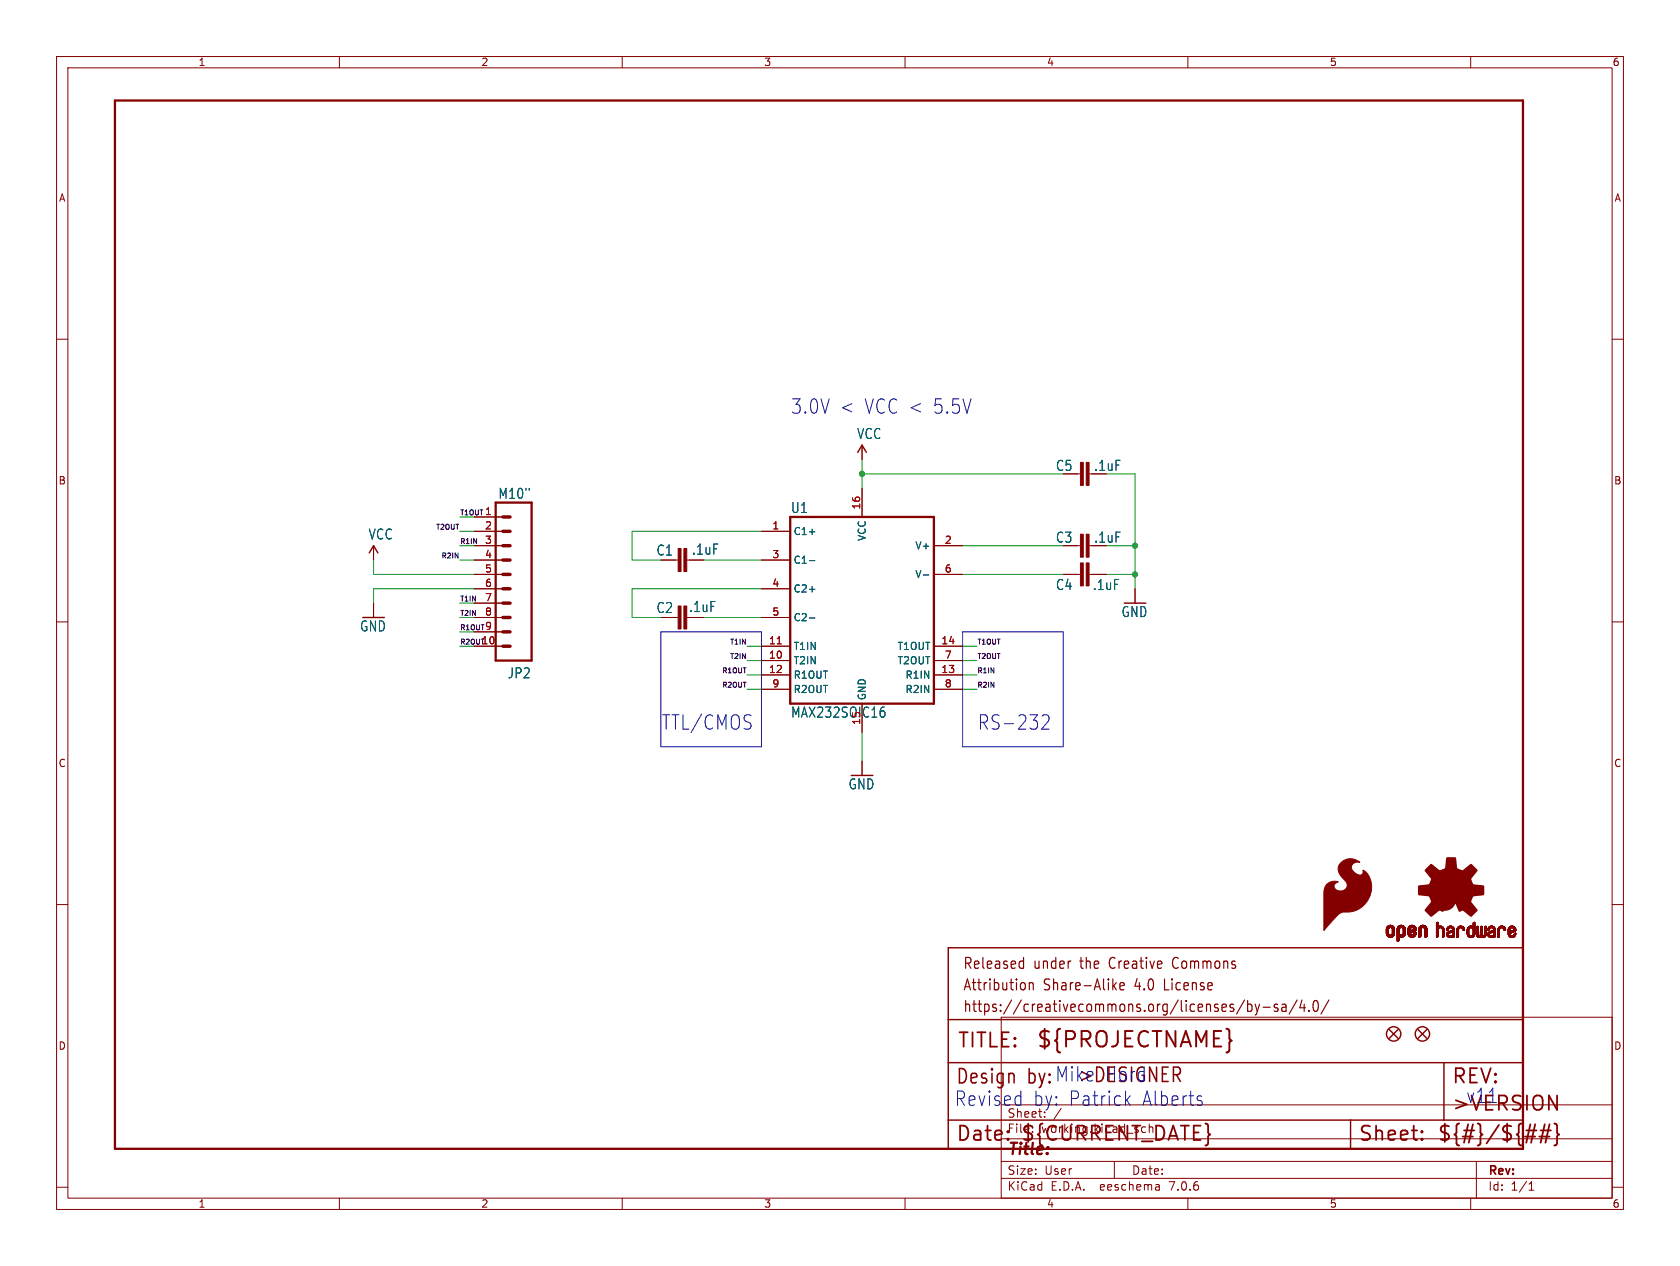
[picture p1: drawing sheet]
<svg xmlns="http://www.w3.org/2000/svg" width="297mm" height="224mm" viewBox="0 0 297 224" stroke-linecap="round" stroke-linejoin="round" font-family="sans-serif">
<defs><g id="words">
<text font-size="3.8" fill="#840000" x="183.1" y="185.7">${PROJECTNAME}</text>
<g font-size="3.5" fill="#0000c2">
<text x="139.7" y="73.4">3.0V &lt;</text>
<text x="152.7" y="73.4">VCC &lt;</text>
<text x="164.9" y="73.4">5.5V</text>
<text x="116.8" y="129.3">TTL/CMOS</text>
<text x="172.7" y="129.3">RS-232</text>
<text x="190.5" y="191.8">&gt;DESIGNER</text>
<text x="168.7" y="195.8">Revised</text>
<text x="181.6" y="192.1">by: Mike Hord</text>
<text x="182.6" y="195.8">by: Patrick</text>
<text x="201.8" y="195.8">Alberts</text>
<text x="259.1" y="195.3">v11</text>
</g>
<g font-size="3.5" fill="#840000">
<text x="169.2" y="185.7">TITLE:</text>
<text x="168.9" y="192.1">Design</text>
<text x="256.5" y="196.9">&gt;VERSION</text>
<text x="256.5" y="192.1">REV:</text>
<text x="168.9" y="202.2">Date:</text>
<text x="180.3" y="202.2">${CURRENT_DATE}</text>
<text x="240" y="202.2">Sheet:</text>
<text x="254" y="202.2">${#}/${##}</text>
</g>
<text font-size="2.8" fill="#840000" x="178" y="204.8">Title:</text>
<g font-size="2.7" fill="#840000">
<text x="170.2" y="171.7">Released</text>
<text x="182.7" y="171.7">under</text>
<text x="191.1" y="171.7">the</text>
<text x="196.5" y="171.7">Creative</text>
<text x="208" y="171.7">Commons</text>
<text x="170.2" y="175.5">Attribution</text>
<text x="170.2" y="179.3">https://creativecommons.org/licenses/by-sa/4.0/</text>
<text x="184.5" y="175.5">Share-Alike</text>
<text x="200.8" y="175.5">4.0</text>
<text x="206.2" y="175.5">License</text>
</g>
<g font-size="2.5" fill="#006464">
<text x="151.4" y="77.9">VCC</text>
<text x="186.6" y="83.5">C5</text>
<text x="88" y="88.5">M10&quot;</text>
<text x="65.1" y="95.6">VCC</text>
<text x="139.8" y="90.9">U1</text>
<text x="116" y="98.5">C1</text>
<text x="186.6" y="96.2">C3</text>
<text x="186.6" y="104.6">C4</text>
<text x="193.1" y="104.6">.1uF</text>
<text x="63.6" y="111.9">GND</text>
<text x="198.2" y="109.4">GND</text>
<text x="89.7" y="120.2">JP2</text>
<text x="139.8" y="127.1">MAX232SOIC16</text>
<text x="149.9" y="139.8">GND</text>
</g>
<g font-size="2.5" fill="#840000">
<text x="193.3" y="83.5">.1uF</text>
<text x="122.2" y="98.3">.1uF</text>
<text x="193.3" y="96.2">.1uF</text>
<text x="116" y="108.6">C2</text>
<text x="121.7" y="108.5">.1uF</text>
</g>
<g font-size="2.1" fill="#840000">
<text x="178" y="197.9">Sheet:</text>
<text x="178" y="200.6">File:</text>
<text x="184.1" y="200.6">working.kicad_sch</text>
<text x="178" y="208">Size:</text>
<text x="184.7" y="208">User</text>
<text x="200" y="208">Date:</text>
<text x="263" y="208.2">Rev:</text>
<text x="178" y="210.8">KiCad</text>
<text x="185.7" y="210.8">E.D.A.</text>
<text x="194.6" y="210.8">eeschema</text>
<text x="207" y="210.8">7.0.6</text>
<text x="263" y="210.8">Id:</text>
<text x="267.1" y="210.8">1/1</text>
</g>
<g font-size="1.8" fill="#840000">
<text x="35" y="11.9">1</text>
<text x="85" y="11.9">2</text>
<text x="135" y="11.9">3</text>
<text x="185" y="11.9">4</text>
<text x="235" y="11.9">5</text>
<text x="285" y="11.9">6</text>
<text x="10.3" y="35.9">A</text>
<text x="285.3" y="35.9">A</text>
<text x="10.3" y="85.9">B</text>
<text x="285.3" y="85.9">B</text>
<text x="10.3" y="135.9">C</text>
<text x="285.3" y="135.9">C</text>
<text x="10.3" y="185.9">D</text>
<text x="285.3" y="185.9">D</text>
<text x="35" y="213.8">1</text>
<text x="85" y="213.8">2</text>
<text x="135" y="213.8">3</text>
<text x="185" y="213.8">4</text>
<text x="235" y="213.8">5</text>
<text x="285" y="213.8">6</text>
</g>
<g font-size="1.8" fill="#a90000">
<text x="85.7" y="91.2">1</text>
<text x="85.7" y="93.7">2</text>
<text x="136.5" y="93.7">1</text>
<text x="152.1" y="90.2" transform="rotate(-90 152.1 90.2)">16</text>
<text x="85.7" y="96.3">3</text>
<text x="85.7" y="98.8">4</text>
<text x="85.7" y="101.3">5</text>
<text x="136.5" y="98.8">3</text>
<text x="166.9" y="96.3">2</text>
<text x="166.9" y="101.3">6</text>
<text x="85.7" y="103.9">6</text>
<text x="85.7" y="106.4">7</text>
<text x="136.5" y="103.9">4</text>
<text x="85.7" y="109">8</text>
<text x="85.7" y="111.5">9</text>
<text x="136.5" y="109">5</text>
<text x="85" y="114">10</text>
<text x="135.8" y="116.6">10</text>
<text x="135.8" y="114">11</text>
<text x="135.8" y="119.1">12</text>
<text x="166.3" y="119.1">13</text>
<text x="166.3" y="114">14</text>
<text x="166.9" y="116.6">7</text>
<text x="136.5" y="121.7">9</text>
<text x="166.9" y="121.7">8</text>
<text x="152.1" y="128.3" transform="rotate(-90 152.1 128.3)">15</text>
</g>
<g font-size="1.8" fill="#006464">
<text x="140.2" y="94.8">C1+</text>
<text x="153.3" y="95.8" transform="rotate(-90 153.3 95.8)">VCC</text>
<text x="140.2" y="99.9">C1-</text>
<text x="161.7" y="97.4">V+</text>
<text x="140.2" y="105">C2+</text>
<text x="161.7" y="102.5">V-</text>
<text x="140.2" y="110.1">C2-</text>
<text x="140.2" y="117.7">T2IN</text>
<text x="140.2" y="115.2">T1IN</text>
<text x="158.6" y="115.2">T1OUT</text>
<text x="158.6" y="117.7">T2OUT</text>
<text x="140.2" y="120.2">R1OUT</text>
<text x="140.2" y="122.8">R2OUT</text>
<text x="153.3" y="124" transform="rotate(-90 153.3 124)">GND</text>
<text x="160" y="120.2">R1IN</text>
<text x="160" y="122.8">R2IN</text>
</g>
<g font-size="1.2" fill="#0f0f0f">
<text x="76.9" y="93.7">T2OUT</text>
<text x="81.3" y="91.2">T1OUT</text>
<text x="77.9" y="98.8">R2IN</text>
<text x="81.3" y="96.3">R1IN</text>
<text x="81.3" y="106.4">T1IN</text>
<text x="81.3" y="109">T2IN</text>
<text x="81.3" y="111.5">R1OUT</text>
<text x="81.3" y="114.1">R2OUT</text>
<text x="127.5" y="119.1">R1OUT</text>
<text x="128.9" y="114.1">T1IN</text>
<text x="128.9" y="116.6">T2IN</text>
<text x="172.7" y="114.1">T1OUT</text>
<text x="172.7" y="116.6">T2OUT</text>
<text x="172.7" y="119.1">R1IN</text>
<text x="127.5" y="121.7">R2OUT</text>
<text x="172.7" y="121.7">R2IN</text>
</g>
</g></defs>
<g fill="none" stroke="#840000" stroke-width=".18">
<path d="M10 10h277v203.9h-277zM12 12h273v199.9h-273zM60 10v2M110 10v2M160 10v2M210 10v2M260 10v2M10 60h2M285 60h2M152.4 78.7v2.6M66 96.5v2.6M83.8 91.4h5.1"/>
<path d="M83.8 94h5.1M83.8 96.5h5.1M83.8 99.1h5.1M116.8 99.1h3.1M121.4 99.1h.5M134.6 94h5.1M134.6 99.1h5.1M152.4 86.4v5M165.1 96.5h5.1M188 96.5h3M188 83.8h3M192.5 96.5h.5"/>
<path d="M192.5 83.8h.5M10 110h2M66 106.7v2.5M83.8 114.3h5.1M83.8 101.6h5.1M83.8 104.1h5.1M83.8 106.7h5.1M83.8 109.2h5.1M83.8 111.8h5.1M119.4 109.2h.5M134.6 114.3h5.1M134.6 104.1h5.1"/>
<path d="M134.6 109.2h5.1M134.6 116.8h5.1M134.6 119.4h5.1M165.1 114.3h5.1M165.1 101.6h5.1M165.1 116.8h5.1M165.1 119.4h5.1M188 101.6h3M192.5 101.6h3.1M200.7 104.1v2.6M285 110h2M134.6 121.9h5.1"/>
<path d="M152.4 124.5v5M152.4 134.6v2.6M165.1 121.9h5.1M10 160h2M285 160h2M177 179.9h108v32h-108zM177 195.4h108M187.6 196l-1.3 2M10 210h2M60 211.9v2M110 211.9v2M160 211.9v2"/>
<path d="M177 208.4h108M177 205.4h108M177 201.4h108M197 205.4v3M204.9 209.6l.1 .9M205 210.4l-.2 .1M205 209.9h-.2M210 211.9v2M260 211.9v2M261 205.4v6.5M270.3 210.5h.9M270.3 209.4l.4-.4v1.5"/>
<path d="M285 210h2"/>
</g>
<path d="M20.3 17.8h248.9v185.4h-248.9zM87.6 88.9h6.4v27.9h-6.4zM139.7 91.4h25.4v33.1h-25.4z" fill="none" stroke="#840000" stroke-width=".41"/>
<path d="M88.9 91.4h1.3M88.9 94h1.3M88.9 96.5h1.3M88.9 99.1h1.3M88.9 101.6h1.3M88.9 104.1h1.3M88.9 106.7h1.3M88.9 109.2h1.3M88.9 111.8h1.3M88.9 114.3h1.3" fill="none" stroke="#840000" stroke-width=".61"/>
<g fill="none" stroke="#840000" stroke-width=".25">
<path d="M65.3 97.8l.7-1.3 .8 1.3M151.6 80l.8-1.3 .8 1.3M167.6 167.6h101.6v35.6h-101.6zM167.6 198.1h101.6M167.6 180.3h101.6M167.6 188h101.6M238.8 198.1v5.1M245.6 182.1l1.5 1.5M247.1 182.1l-1.5 1.5M250.7 182.1l1.5 1.5M252.2 182.1l-1.5 1.5M255.3 188v10.1"/>
<circle cx="246.4" cy="182.9" r="1.27"/>
<circle cx="251.5" cy="182.9" r="1.27"/>
</g>
<g fill="#840000" stroke="#840000" stroke-width=".18">
<path d="M245.1 165.1h.4z"/>
<path d="M245.1 165l.4 .1z"/>
<path d="M245.1 165h.4z"/>
<path d="M245.1 164.9l.4 .1z"/>
<path d="M245.1 164.9h.4z"/>
<path d="M245.1 164.8l.4 .1z"/>
<path d="M245.1 164.8h.4z"/>
<path d="M245.1 164.7l.4 .1z"/>
<path d="M245.1 164.7h.4z"/>
<path d="M245.1 164.6l.4 .1z"/>
<path d="M245.1 164.6h.4z"/>
<path d="M245.1 164.5l.4 .1z"/>
<path d="M245.1 164.5h.4z"/>
<path d="M245.1 164.4l.4 .1z"/>
<path d="M245.1 164.4h.4z"/>
<path d="M245.1 164.3l.4 .1z"/>
<path d="M245.1 165.2h.4z"/>
<path d="M245.1 165.1l.4 .1z"/>
<path d="M245.1 164.3h.4z"/>
<path d="M245.1 165.3h.5z"/>
<path d="M245.1 165.3h.4z"/>
<path d="M245.1 165.2l.4 .1z"/>
<path d="M245.1 164.2l.4 .1z"/>
<path d="M245.1 164.2h.4z"/>
<path d="M245.1 164.2h.5z"/>
<path d="M245.1 164.1l.5 .1z"/>
<path d="M245.1 164.1h.5z"/>
<path d="M245.1 165.4h.6z"/>
<path d="M245.1 165.3l.5 .1z"/>
<path d="M245.1 164.1h.6z"/>
<path d="M245.2 165.4h.5z"/>
<path d="M245.2 164.1h.5z"/>
<path d="M245.2 165.4h1.3z"/>
<path d="M245.2 165.4h.6z"/>
<path d="M245.2 164l1.2 .1z"/>
<path d="M245.2 165.4h1.2z"/>
<path d="M245.2 164h1.2z"/>
<path d="M245.2 165.5h1.2z"/>
<path d="M245.2 165.4l1.2 .1z"/>
<path d="M245.2 163.9l1.2 .1z"/>
<path d="M245.2 163.9h1.2z"/>
<path d="M245.3 165.5l1.1 .1z"/>
<path d="M245.3 165.6h1.1z"/>
<path d="M245.3 163.9h1.1z"/>
<path d="M245.3 165.6h1z"/>
<path d="M245.3 163.9h1z"/>
<path d="M245.3 163.8l1 .1z"/>
<path d="M245.3 163.8h1z"/>
<path d="M245.4 165.6l.9 .1z"/>
<path d="M245.4 163.8h.9z"/>
<path d="M245.4 165.7h.8z"/>
<path d="M245.4 163.8h.8z"/>
<path d="M245.4 163.7l.8 .1z"/>
<path d="M245.5 163.7h.7z"/>
<path d="M245.5 165.7h.7z"/>
<path d="M245.5 165.7h.6z"/>
<path d="M245.5 163.7h.6z"/>
<path d="M245.5 165.7l.6 .1z"/>
<path d="M245.6 163.7h.4z"/>
<path d="M245.6 165.8h.4z"/>
<path d="M245.7 163.7h.3z"/>
<path d="M245.7 165.8h.2z"/>
<path d="M245.7 163.7h.2z"/>
<path d="M245.9 164.1h.6z"/>
<path d="M245.9 165.4h.6z"/>
<path d="M246 165.4h.5z"/>
<path d="M246 164.1h.5z"/>
<path d="M246 165.3l.5 .1z"/>
<path d="M246 165.3h.5z"/>
<path d="M246 164.1l.5 .1z"/>
<path d="M246.1 165.3h.4z"/>
<path d="M246.1 164.2h.4z"/>
<path d="M246.1 165.2l.4 .1z"/>
<path d="M246.1 165.2h.4z"/>
<path d="M246.1 164.3h.4z"/>
<path d="M246.1 164.2l.4 .1z"/>
<path d="M246.1 165.1l.4 .1z"/>
<path d="M246.1 165.1h.4z"/>
<path d="M246.1 165l.4 .1z"/>
<path d="M246.1 165h.4z"/>
<path d="M246.1 164.9l.4 .1z"/>
<path d="M246.1 164.9h.4z"/>
<path d="M246.1 164.8l.4 .1z"/>
<path d="M246.1 164.8h.4z"/>
<path d="M246.1 164.7l.4 .1z"/>
<path d="M246.1 164.7h.4z"/>
<path d="M246.1 164.6l.4 .1z"/>
<path d="M246.1 164.6h.4z"/>
<path d="M246.1 164.5l.4 .1z"/>
<path d="M246.1 164.5h.4z"/>
<path d="M246.1 164.4l.4 .1z"/>
<path d="M246.1 164.4h.4z"/>
<path d="M246.1 164.3l.4 .1z"/>
<path d="M247 166.4h.2z"/>
<path d="M247 166.4h.3z"/>
<path d="M247 166.4h.4z"/>
<path d="M247 166.3l.4 .1z"/>
<path d="M247 166.3h.4z"/>
<path d="M247 166.2l.4 .1z"/>
<path d="M247 166.2h.4z"/>
<path d="M247 166.1l.4 .1z"/>
<path d="M247 166.1h.4z"/>
<path d="M247 166l.4 .1z"/>
<path d="M247 166h.4z"/>
<path d="M247 165.9l.4 .1z"/>
<path d="M247 165.9h.4z"/>
<path d="M247 165.8l.4 .1z"/>
<path d="M247 165.8h.4z"/>
<path d="M247 165.7l.4 .1z"/>
<path d="M247 165.7h1z"/>
<path d="M247 165.7h1.1z"/>
<path d="M247 165.7h1.2z"/>
<path d="M247 165.6l1.2 .1z"/>
<path d="M247 165.6h1.2z"/>
<path d="M247 165.6h1.3z"/>
<path d="M247 165.5l1.3 .1z"/>
<path d="M247 165.5h1.3z"/>
<path d="M247 165.4l1.3 .1z"/>
<path d="M247 165.4h1.4z"/>
<path d="M247 165.4h.7z"/>
<path d="M247 165.4h.6z"/>
<path d="M247 165.3l.6 .1z"/>
<path d="M247 165.3h.5z"/>
<path d="M247 165.2l.5 .1z"/>
<path d="M247 165.2h.4z"/>
<path d="M247 165.1l.4 .1z"/>
<path d="M247 165.1h.4z"/>
<path d="M247 165l.4 .1z"/>
<path d="M247 165h.4z"/>
<path d="M247 164.9l.4 .1z"/>
<path d="M247 164.9h.4z"/>
<path d="M247 164.8l.4 .1z"/>
<path d="M247 164.8h.4z"/>
<path d="M247 164.7l.4 .1z"/>
<path d="M247 164.7h.4z"/>
<path d="M247 164.6l.4 .1z"/>
<path d="M247 164.6h.4z"/>
<path d="M247 164.5l.4 .1z"/>
<path d="M247 164.5h.4z"/>
<path d="M247 164.4l.4 .1z"/>
<path d="M247 164.4h.4z"/>
<path d="M247 164.3l.4 .1z"/>
<path d="M247 164.3h.4z"/>
<path d="M247 164.2l.4 .1z"/>
<path d="M247 166.5h.2z"/>
<path d="M247 166.4l.2 .1z"/>
<path d="M247 164.2h.4z"/>
<path d="M247 164.2h.5z"/>
<path d="M247 166.5h.1z"/>
<path d="M247 164.1l.5 .1z"/>
<path d="M247 164.1h.5z"/>
<path d="M247 164.1h.6z"/>
<path d="M247.1 164.1h.5z"/>
<path d="M247.1 164l1.3 .1z"/>
<path d="M247.1 164h1.3z"/>
<path d="M247.1 164h1.2z"/>
<path d="M247.1 163.9l1.2 .1z"/>
<path d="M247.1 163.9h1.2z"/>
<path d="M247.2 163.9h1.1z"/>
<path d="M247.2 163.9h1z"/>
<path d="M247.2 163.8l1 .1z"/>
<path d="M247.2 163.8h1z"/>
<path d="M247.3 163.8h.9z"/>
<path d="M247.3 163.8h.8z"/>
<path d="M247.4 163.8h.7z"/>
<path d="M247.4 163.7l.7 .1z"/>
<path d="M247.4 163.7h.7z"/>
<path d="M247.4 163.7h.6z"/>
<path d="M247.5 165.7l.5 .1z"/>
<path d="M247.5 163.7h.5z"/>
<path d="M247.5 165.8h.4z"/>
<path d="M247.5 163.7h.4z"/>
<path d="M247.6 165.8h.3z"/>
<path d="M247.6 163.7h.3z"/>
<path d="M247.6 163.7h.2z"/>
<path d="M247.6 165.8h.2z"/>
<path d="M247.8 164.1h.6z"/>
<path d="M247.8 165.4h.6z"/>
<path d="M247.9 165.4h.5z"/>
<path d="M247.9 164.1h.5z"/>
<path d="M247.9 165.3l.5 .1z"/>
<path d="M247.9 165.3h.5z"/>
<path d="M248 165.3h.4z"/>
<path d="M248 164.1l.4 .1z"/>
<path d="M248 164.2h.4z"/>
<path d="M248 165.2l.4 .1z"/>
<path d="M248 165.2h.4z"/>
<path d="M248 165.2h.5z"/>
<path d="M248 164.3h.5z"/>
<path d="M248 164.2l.4 .1z"/>
<path d="M248.1 165.2h.4z"/>
<path d="M248.1 164.3h.4z"/>
<path d="M248.1 165.1l.4 .1z"/>
<path d="M248.1 165.1h.4z"/>
<path d="M248.1 164.4h.4z"/>
<path d="M248.1 164.3l.4 .1z"/>
<path d="M248.1 165l.4 .1z"/>
<path d="M248.1 165h.4z"/>
<path d="M248.1 164.9l.4 .1z"/>
<path d="M248.1 164.9h.4z"/>
<path d="M248.1 164.8l.4 .1z"/>
<path d="M248.1 164.8h.4z"/>
<path d="M248.1 164.7l.4 .1z"/>
<path d="M248.1 164.7h.4z"/>
<path d="M248.1 164.6l.4 .1z"/>
<path d="M248.1 164.6h.4z"/>
<path d="M248.1 164.5l.4 .1z"/>
<path d="M248.1 164.5h.4z"/>
<path d="M248.1 164.4l.4 .1z"/>
<path d="M248.9 165.2h.4z"/>
<path d="M248.9 165.1l.4 .1z"/>
<path d="M248.9 165.1h.4z"/>
<path d="M248.9 165.1h.5z"/>
<path d="M248.9 165l.5 .1z"/>
<path d="M248.9 165h.5z"/>
<path d="M248.9 165h.6z"/>
<path d="M248.9 165h.7z"/>
<path d="M248.9 164.9l.7 .1z"/>
<path d="M248.9 164.9h.7z"/>
<path d="M248.9 164.9h.8z"/>
<path d="M248.9 164.9h.9z"/>
<path d="M248.9 164.8l.9 .1z"/>
<path d="M248.9 164.8h.9z"/>
<path d="M248.9 164.8h1z"/>
<path d="M248.9 164.8h1.1z"/>
<path d="M248.9 164.7l1.1 .1z"/>
<path d="M248.9 164.7h1.2z"/>
<path d="M248.9 164.7h1.3z"/>
<path d="M248.9 164.6l1.3 .1z"/>
<path d="M248.9 164.6h1.4z"/>
<path d="M248.9 164.6h.4z"/>
<path d="M248.9 164.5l.4 .1z"/>
<path d="M248.9 164.5h.4z"/>
<path d="M248.9 164.4l.4 .1z"/>
<path d="M248.9 164.4h.4z"/>
<path d="M248.9 164.3l.4 .1z"/>
<path d="M248.9 164.3h.4z"/>
<path d="M248.9 164.2l.4 .1z"/>
<path d="M248.9 165.3h.5z"/>
<path d="M248.9 165.2l.4 .1z"/>
<path d="M248.9 164.2h.4z"/>
<path d="M248.9 164.2h.5z"/>
<path d="M248.9 164.1l.5 .1z"/>
<path d="M248.9 164.1h.5z"/>
<path d="M249 165.3l.5 .1z"/>
<path d="M249 164.1h.4z"/>
<path d="M249 164.1h.5z"/>
<path d="M249 165.4h.5z"/>
<path d="M249 165.4h1.3z"/>
<path d="M249 165.4h.6z"/>
<path d="M249 164.1h.6z"/>
<path d="M249 164l1.3 .1z"/>
<path d="M249 164h1.3z"/>
<path d="M249 165.5h1.2z"/>
<path d="M249 165.4l1.2 .1z"/>
<path d="M249 164h1.2z"/>
<path d="M249.1 165.5h1.1z"/>
<path d="M249.1 164h1.1z"/>
<path d="M249.1 163.9l1.1 .1z"/>
<path d="M249.1 165.5l1.1 .1z"/>
<path d="M249.1 163.9h1.1z"/>
<path d="M249.1 165.6h1.1z"/>
<path d="M249.1 165.6h1z"/>
<path d="M249.1 163.9h1z"/>
<path d="M249.2 165.6h.9z"/>
<path d="M249.2 163.8l.9 .1z"/>
<path d="M249.2 163.8h.9z"/>
<path d="M249.2 165.6l.9 .1z"/>
<path d="M249.2 165.7h.9z"/>
<path d="M249.2 165.7h.8z"/>
<path d="M249.2 163.8h.8z"/>
<path d="M249.3 165.7h.7z"/>
<path d="M249.3 163.8h.7z"/>
<path d="M249.3 163.7l.7 .1z"/>
<path d="M249.3 163.7h.7z"/>
<path d="M249.3 163.7h.6z"/>
<path d="M249.3 165.7h.6z"/>
<path d="M249.4 163.7h.5z"/>
<path d="M249.4 165.7l.5 .1z"/>
<path d="M249.4 164.6h.9z"/>
<path d="M249.4 163.7h.4z"/>
<path d="M249.4 165.8h.4z"/>
<path d="M249.5 163.7h.3z"/>
<path d="M249.5 165.8h.3z"/>
<path d="M249.5 164.6h.8z"/>
<path d="M249.5 165.8h.2z"/>
<path d="M249.5 164.5l.8 .1z"/>
<path d="M249.5 163.7h.2z"/>
<path d="M249.5 164.5h.8z"/>
<path d="M249.6 164.5h.7z"/>
<path d="M249.7 164.5h.6z"/>
<path d="M249.7 164.1h.6z"/>
<path d="M249.7 165.4h.6z"/>
<path d="M249.8 165.4h.5z"/>
<path d="M249.8 164.4l.5 .1z"/>
<path d="M249.8 164.4h.5z"/>
<path d="M249.8 164.1h.5z"/>
<path d="M249.8 165.3l.5 .1z"/>
<path d="M249.8 165.3h.5z"/>
<path d="M249.9 165.3h.4z"/>
<path d="M249.9 164.1l.4 .1z"/>
<path d="M249.9 164.4h.4z"/>
<path d="M249.9 164.2h.4z"/>
<path d="M249.9 165.2l.4 .1z"/>
<path d="M249.9 165.2h.4z"/>
<path d="M249.9 164.3l.4 .1z"/>
<path d="M249.9 164.3h.4z"/>
<path d="M249.9 164.2l.4 .1z"/>
<path d="M250 165.2h.3z"/>
<path d="M250 165.1l.3 .1z"/>
<path d="M250 165.1h.3z"/>
<path d="M250 165l.3 .1z"/>
<path d="M250 165h.3z"/>
<path d="M250.1 165h.2z"/>
<path d="M250.1 164.9l.2 .1z"/>
<path d="M250.1 164.9h.2z"/>
<path d="M250.2 164.9h.1z"/>
<path d="M250.8 165.7h.3z"/>
<path d="M250.8 165.7h.4z"/>
<path d="M250.8 165.6l.4 .1z"/>
<path d="M250.8 165.6h.4z"/>
<path d="M250.8 165.5l.4 .1z"/>
<path d="M250.8 165.5h.4z"/>
<path d="M250.8 165.4l.4 .1z"/>
<path d="M250.8 165.4h.4z"/>
<path d="M250.8 165.3l.4 .1z"/>
<path d="M250.8 165.3h.4z"/>
<path d="M250.8 165.2l.4 .1z"/>
<path d="M250.8 165.2h.4z"/>
<path d="M250.8 165.1l.4 .1z"/>
<path d="M250.8 165.1h.4z"/>
<path d="M250.8 165l.4 .1z"/>
<path d="M250.8 165h.4z"/>
<path d="M250.8 164.9l.4 .1z"/>
<path d="M250.8 164.9h.4z"/>
<path d="M250.8 164.8l.4 .1z"/>
<path d="M250.8 164.8h.4z"/>
<path d="M250.8 164.7l.4 .1z"/>
<path d="M250.8 164.7h.4z"/>
<path d="M250.8 164.6l.4 .1z"/>
<path d="M250.8 164.6h.4z"/>
<path d="M250.8 164.5l.4 .1z"/>
<path d="M250.8 164.5h.4z"/>
<path d="M250.8 164.4l.4 .1z"/>
<path d="M250.8 164.4h.4z"/>
<path d="M250.8 164.3l.4 .1z"/>
<path d="M250.8 164.3h.4z"/>
<path d="M250.8 165.7h.2z"/>
<path d="M250.8 164.2l.5 .1z"/>
<path d="M250.8 165.7l.2 .1z"/>
<path d="M250.8 164.2h.5z"/>
<path d="M250.9 164.2h.4z"/>
<path d="M250.9 164.1l.4 .1z"/>
<path d="M250.9 164.1h.4z"/>
<path d="M250.9 164.1h.5z"/>
<path d="M250.9 164.1h.6z"/>
<path d="M250.9 164l1.3 .1z"/>
<path d="M250.9 164h1.3z"/>
<path d="M250.9 164h1.2z"/>
<path d="M251 164h1.1z"/>
<path d="M251 163.9l1.1 .1z"/>
<path d="M251 163.9h1.1z"/>
<path d="M251 163.8l1.1 .1z"/>
<path d="M251.1 163.8h.9z"/>
<path d="M251.1 163.8h.8z"/>
<path d="M251.2 163.8h.7z"/>
<path d="M251.2 163.7l.7 .1z"/>
<path d="M251.2 163.7h.7z"/>
<path d="M251.2 163.7h.6z"/>
<path d="M251.3 163.7h.5z"/>
<path d="M251.4 163.7h.3z"/>
<path d="M251.5 163.7h.2z"/>
<path d="M251.6 164.1h.6z"/>
<path d="M251.7 164.1h.5z"/>
<path d="M251.8 164.1h.4z"/>
<path d="M251.8 164.1l.4 .1z"/>
<path d="M251.8 164.2h.4z"/>
<path d="M251.8 164.2h.5z"/>
<path d="M251.9 164.2l.4 .1z"/>
<path d="M251.9 164.3h.4z"/>
<path d="M251.9 165.7h.3z"/>
<path d="M251.9 165.7h.4z"/>
<path d="M251.9 165.6l.4 .1z"/>
<path d="M251.9 165.6h.4z"/>
<path d="M251.9 165.5l.4 .1z"/>
<path d="M251.9 165.5h.4z"/>
<path d="M251.9 165.4l.4 .1z"/>
<path d="M251.9 165.4h.4z"/>
<path d="M251.9 165.3l.4 .1z"/>
<path d="M251.9 165.3h.4z"/>
<path d="M251.9 165.2l.4 .1z"/>
<path d="M251.9 165.2h.4z"/>
<path d="M251.9 165.1l.4 .1z"/>
<path d="M251.9 165.1h.4z"/>
<path d="M251.9 165l.4 .1z"/>
<path d="M251.9 165h.4z"/>
<path d="M251.9 164.9l.4 .1z"/>
<path d="M251.9 164.9h.4z"/>
<path d="M251.9 164.8l.4 .1z"/>
<path d="M251.9 164.8h.4z"/>
<path d="M251.9 164.7l.4 .1z"/>
<path d="M251.9 164.7h.4z"/>
<path d="M251.9 164.6l.4 .1z"/>
<path d="M251.9 164.6h.4z"/>
<path d="M251.9 164.5l.4 .1z"/>
<path d="M251.9 164.5h.4z"/>
<path d="M251.9 164.4l.4 .1z"/>
<path d="M251.9 164.4h.4z"/>
<path d="M251.9 164.3l.4 .1z"/>
<path d="M251.9 165.7h.2z"/>
<path d="M251.9 165.7l.2 .1z"/>
<path d="M251.9 165.8h.1z"/>
<path d="M253.9 165.8h.2z"/>
<path d="M253.9 165.7l.2 .1z"/>
<path d="M253.9 163.3h.3z"/>
<path d="M253.9 165.8h.1z"/>
<path d="M253.9 165.7h.3z"/>
<path d="M253.9 165.6l.3 .1z"/>
<path d="M253.9 165.6h.3z"/>
<path d="M253.9 165.5l.3 .1z"/>
<path d="M253.9 165.5h.3z"/>
<path d="M253.9 165.4l.3 .1z"/>
<path d="M253.9 165.4h.3z"/>
<path d="M253.9 165.3l.3 .1z"/>
<path d="M253.9 165.3h.3z"/>
<path d="M253.9 165.2l.3 .1z"/>
<path d="M253.9 165.2h.3z"/>
<path d="M253.9 165.1l.3 .1z"/>
<path d="M253.9 165.1h.3z"/>
<path d="M253.9 165l.3 .1z"/>
<path d="M253.9 165h.3z"/>
<path d="M253.9 164.9l.3 .1z"/>
<path d="M253.9 164.9h.3z"/>
<path d="M253.9 164.8l.3 .1z"/>
<path d="M253.9 164.8h.3z"/>
<path d="M253.9 164.7l.3 .1z"/>
<path d="M253.9 164.7h.3z"/>
<path d="M253.9 164.6l.3 .1z"/>
<path d="M253.9 164.6h.3z"/>
<path d="M253.9 164.5l.3 .1z"/>
<path d="M253.9 164.5h.3z"/>
<path d="M253.9 164.4l.3 .1z"/>
<path d="M253.9 164.4h.3z"/>
<path d="M253.9 164.3l.3 .1z"/>
<path d="M253.9 164.3h.3z"/>
<path d="M253.9 164.3h.4z"/>
<path d="M253.9 164.2l.4 .1z"/>
<path d="M253.9 164.2h.4z"/>
<path d="M253.9 164.2h.5z"/>
<path d="M253.9 164.1l.5 .1z"/>
<path d="M253.9 164.1h.5z"/>
<path d="M253.9 164.1h.6z"/>
<path d="M253.9 164.1h.7z"/>
<path d="M253.9 164.1h1.3z"/>
<path d="M253.9 164.1h1.2z"/>
<path d="M253.9 164l1.2 .1z"/>
<path d="M253.9 164h1.2z"/>
<path d="M253.9 164h1.1z"/>
<path d="M253.9 163.9l1.1 .1z"/>
<path d="M253.9 163.9h1.1z"/>
<path d="M253.9 163.9h1z"/>
<path d="M253.9 163.9h.3z"/>
<path d="M253.9 163.8l.3 .1z"/>
<path d="M253.9 163.8h.3z"/>
<path d="M253.9 163.7l.3 .1z"/>
<path d="M253.9 163.7h.3z"/>
<path d="M253.9 163.6l.3 .1z"/>
<path d="M253.9 163.6h.3z"/>
<path d="M253.9 163.5l.3 .1z"/>
<path d="M253.9 163.5h.3z"/>
<path d="M253.9 163.4l.3 .1z"/>
<path d="M253.9 163.4h.3z"/>
<path d="M253.9 163.3l.3 .1z"/>
<path d="M253.9 163.2l.3 .1z"/>
<path d="M254 163.2h.2z"/>
<path d="M254.1 163.1l.1 .1z"/>
<path d="M254.3 163.9h.6z"/>
<path d="M254.4 163.8l.5 .1z"/>
<path d="M254.4 163.8h.5z"/>
<path d="M254.4 163.8h.4z"/>
<path d="M254.6 163.8h.1z"/>
<path d="M254.7 164.1h.5z"/>
<path d="M254.8 164.1h.4z"/>
<path d="M254.8 164.1l.4 .1z"/>
<path d="M254.8 164.2h.4z"/>
<path d="M254.9 164.2h.3z"/>
<path d="M254.9 164.2h.4z"/>
<path d="M254.9 164.3h.4z"/>
<path d="M254.9 164.2l.4 .1z"/>
<path d="M255 164.3h.3z"/>
<path d="M255 164.4h.3z"/>
<path d="M255 164.3l.3 .1z"/>
<path d="M255 164.5h.3z"/>
<path d="M255 164.4l.3 .1z"/>
<path d="M255 165.8h.1z"/>
<path d="M255 165.8h.2z"/>
<path d="M255 165.7l.2 .1z"/>
<path d="M255 165.7h.2z"/>
<path d="M255 165.7h.3z"/>
<path d="M255 165.6l.3 .1z"/>
<path d="M255 165.6h.3z"/>
<path d="M255 165.5l.3 .1z"/>
<path d="M255 165.5h.3z"/>
<path d="M255 165.4l.3 .1z"/>
<path d="M255 165.4h.3z"/>
<path d="M255 165.3l.3 .1z"/>
<path d="M255 165.3h.3z"/>
<path d="M255 165.2l.3 .1z"/>
<path d="M255 165.2h.3z"/>
<path d="M255 165.1l.3 .1z"/>
<path d="M255 165.1h.3z"/>
<path d="M255 165l.3 .1z"/>
<path d="M255 165h.3z"/>
<path d="M255 164.9l.3 .1z"/>
<path d="M255 164.9h.3z"/>
<path d="M255 164.8l.3 .1z"/>
<path d="M255 164.8h.3z"/>
<path d="M255 164.7l.3 .1z"/>
<path d="M255 164.7h.3z"/>
<path d="M255 164.6l.3 .1z"/>
<path d="M255 164.6h.3z"/>
<path d="M255 164.5l.3 .1z"/>
<path d="M255.7 165.4h.4z"/>
<path d="M255.7 165.3l.4 .1z"/>
<path d="M255.7 165.3h.4z"/>
<path d="M255.7 165.3h.3z"/>
<path d="M255.7 165.2l.3 .1z"/>
<path d="M255.7 165.2h.3z"/>
<path d="M255.7 165.2h.4z"/>
<path d="M255.7 164.6h.2z"/>
<path d="M255.7 164.5l.3 .1z"/>
<path d="M255.7 164.5h.3z"/>
<path d="M255.7 164.4l.3 .1z"/>
<path d="M255.7 164.4h.3z"/>
<path d="M255.8 165.4h.3z"/>
<path d="M255.8 165.2h.3z"/>
<path d="M255.8 165.1l.3 .1z"/>
<path d="M255.8 165.1h.3z"/>
<path d="M255.8 164.6h.1z"/>
<path d="M255.8 164.4h.2z"/>
<path d="M255.8 165.5h.3z"/>
<path d="M255.8 165.4l.3 .1z"/>
<path d="M255.8 165.1h.4z"/>
<path d="M255.8 164.4h.3z"/>
<path d="M255.8 164.3l.3 .1z"/>
<path d="M255.8 164.3h.3z"/>
<path d="M255.8 165.5h.4z"/>
<path d="M255.8 165l.5 .1z"/>
<path d="M255.8 165h.5z"/>
<path d="M255.8 164.2l.3 .1z"/>
<path d="M255.8 164.2h.3z"/>
<path d="M255.8 165.5l.8 .1z"/>
<path d="M255.8 165.5h.5z"/>
<path d="M255.8 164.2h.4z"/>
<path d="M255.8 165.6h.8z"/>
<path d="M255.8 165h.6z"/>
<path d="M255.8 164.1l.4 .1z"/>
<path d="M255.9 165.6h.7z"/>
<path d="M255.9 165h.6z"/>
<path d="M255.9 164.9l.6 .1z"/>
<path d="M255.9 164.1h.3z"/>
<path d="M255.9 164.1h.4z"/>
<path d="M255.9 164.9h.6z"/>
<path d="M255.9 164.1h.5z"/>
<path d="M255.9 165.6l.7 .1z"/>
<path d="M255.9 164.1h1.1z"/>
<path d="M255.9 165.7h.7z"/>
<path d="M255.9 164.9h.7z"/>
<path d="M255.9 164l1.1 .1z"/>
<path d="M255.9 164h1z"/>
<path d="M256 165.7h.6z"/>
<path d="M256 164.9h.7z"/>
<path d="M256 164h.9z"/>
<path d="M256 164.8l.7 .1z"/>
<path d="M256 163.9l.9 .1z"/>
<path d="M256 164.8h1.1z"/>
<path d="M256 163.9h.8z"/>
<path d="M256 165.7l.6 .1z"/>
<path d="M256.1 163.9h.7z"/>
<path d="M256.1 164.8h1z"/>
<path d="M256.1 165.8h.5z"/>
<path d="M256.1 163.9h.6z"/>
<path d="M256.2 165.8h.4z"/>
<path d="M256.2 164.8h.9z"/>
<path d="M256.2 163.8l.5 .1z"/>
<path d="M256.2 163.8h.5z"/>
<path d="M256.2 164.7l.9 .1z"/>
<path d="M256.2 163.8h.4z"/>
<path d="M256.3 164.7h.8z"/>
<path d="M256.4 165.5h.2z"/>
<path d="M256.4 164.7h.7z"/>
<path d="M256.4 163.8h.1z"/>
<path d="M256.4 164.6l.7 .1z"/>
<path d="M256.5 164.1h.5z"/>
<path d="M256.5 164.6h.6z"/>
<path d="M256.6 164.6h.5z"/>
<path d="M256.6 164.1h.4z"/>
<path d="M256.6 164.1l.4 .1z"/>
<path d="M256.6 164.2h.4z"/>
<path d="M256.7 164.2h.3z"/>
<path d="M256.7 164.6h.4z"/>
<path d="M256.7 164.2h.4z"/>
<path d="M256.7 164.5l.4 .1z"/>
<path d="M256.7 164.5h.4z"/>
<path d="M256.7 164.2l.4 .1z"/>
<path d="M256.8 164.5h.3z"/>
<path d="M256.8 164.3h.3z"/>
<path d="M256.8 164.8l.3 .1z"/>
<path d="M256.8 164.9h.3z"/>
<path d="M256.8 164.4h.3z"/>
<path d="M256.8 164.3l.3 .1z"/>
<path d="M256.8 165.8h.2z"/>
<path d="M256.8 165.7l.2 .1z"/>
<path d="M256.8 165.7h.3z"/>
<path d="M256.8 165.6l.3 .1z"/>
<path d="M256.8 165.6h.3z"/>
<path d="M256.8 165.5l.3 .1z"/>
<path d="M256.8 165.5h.3z"/>
<path d="M256.8 165.4l.3 .1z"/>
<path d="M256.8 165.4h.3z"/>
<path d="M256.8 165.3l.3 .1z"/>
<path d="M256.8 165.3h.3z"/>
<path d="M256.8 165.2l.3 .1z"/>
<path d="M256.8 165.2h.3z"/>
<path d="M256.8 165.1l.3 .1z"/>
<path d="M256.8 165.1h.3z"/>
<path d="M256.8 165l.3 .1z"/>
<path d="M256.8 165h.3z"/>
<path d="M256.8 164.9l.3 .1z"/>
<path d="M256.8 164.4l.3 .1z"/>
<path d="M256.8 165.8h.1z"/>
<path d="M257.6 165.8h.1z"/>
<path d="M257.6 165.7l.1 .1z"/>
<path d="M257.6 165.7h.2z"/>
<path d="M257.6 165.6l.3 .1z"/>
<path d="M257.6 165.6h.3z"/>
<path d="M257.6 165.5l.3 .1z"/>
<path d="M257.6 165.5h.3z"/>
<path d="M257.6 165.4l.3 .1z"/>
<path d="M257.6 165.4h.3z"/>
<path d="M257.6 165.3l.3 .1z"/>
<path d="M257.6 165.3h.3z"/>
<path d="M257.6 165.2l.3 .1z"/>
<path d="M257.6 165.2h.3z"/>
<path d="M257.6 165.1l.3 .1z"/>
<path d="M257.6 165.1h.3z"/>
<path d="M257.6 165l.3 .1z"/>
<path d="M257.6 165h.3z"/>
<path d="M257.6 164.9l.3 .1z"/>
<path d="M257.6 164.9h.3z"/>
<path d="M257.6 164.8l.3 .1z"/>
<path d="M257.6 164.8h.3z"/>
<path d="M257.6 164.7l.3 .1z"/>
<path d="M257.6 164.7h.3z"/>
<path d="M257.6 164.6l.3 .1z"/>
<path d="M257.6 164.6h.3z"/>
<path d="M257.6 164.5l.3 .1z"/>
<path d="M257.6 164.5h.3z"/>
<path d="M257.6 164.4l.3 .1z"/>
<path d="M257.6 164.4h.3z"/>
<path d="M257.6 164.3l.3 .1z"/>
<path d="M257.6 164.3h.3z"/>
<path d="M257.6 164.2l.3 .1z"/>
<path d="M257.6 164.2h.3z"/>
<path d="M257.6 164.2h.4z"/>
<path d="M257.6 164.1l.4 .1z"/>
<path d="M257.7 164.1h.4z"/>
<path d="M257.7 164.1h.5z"/>
<path d="M257.7 164.1h1.1z"/>
<path d="M257.7 164l1.1 .1z"/>
<path d="M257.7 164h1.1z"/>
<path d="M257.7 164h1z"/>
<path d="M257.8 164h.9z"/>
<path d="M257.8 163.9l.9 .1z"/>
<path d="M257.8 163.9h.9z"/>
<path d="M257.8 163.9h.8z"/>
<path d="M257.9 163.9h.7z"/>
<path d="M258 163.9h.5z"/>
<path d="M258 163.8l.5 .1z"/>
<path d="M258 163.8h.5z"/>
<path d="M258.1 163.8h.3z"/>
<path d="M258.2 163.8h.1z"/>
<path d="M258.3 164.1h.5z"/>
<path d="M258.4 164.1h.4z"/>
<path d="M258.5 164.1l.3 .1z"/>
<path d="M258.5 164.2h.3z"/>
<path d="M258.5 164.2h.4z"/>
<path d="M258.6 164.2l.3 .1z"/>
<path d="M258.6 164.2h.3z"/>
<path d="M258.6 164.3h.3z"/>
<path d="M258.6 164.3l.3 .1z"/>
<path d="M258.6 164.4h.3z"/>
<path d="M258.6 164.5h.3z"/>
<path d="M258.6 164.4l.3 .1z"/>
<path d="M258.7 164.5h.1z"/>
<path d="M258.7 164.5h.2z"/>
<path d="M258.7 164.5l.1 .1z"/>
<path d="M259.4 165.1h.3z"/>
<path d="M259.4 165l.3 .1z"/>
<path d="M259.4 165h.3z"/>
<path d="M259.4 164.9l.3 .1z"/>
<path d="M259.4 164.9h.3z"/>
<path d="M259.4 164.8l.3 .1z"/>
<path d="M259.4 164.8h.3z"/>
<path d="M259.4 164.7l.3 .1z"/>
<path d="M259.4 164.7h.3z"/>
<path d="M259.4 164.6l.3 .1z"/>
<path d="M259.4 164.6h.3z"/>
<path d="M259.4 164.5l.3 .1z"/>
<path d="M259.4 164.5h.3z"/>
<path d="M259.4 165.2h.3z"/>
<path d="M259.4 165.1l.3 .1z"/>
<path d="M259.4 164.4l.3 .1z"/>
<path d="M259.4 164.4h.3z"/>
<path d="M259.4 165.2l.3 .1z"/>
<path d="M259.4 165.3h.3z"/>
<path d="M259.4 164.3l.3 .1z"/>
<path d="M259.4 164.3h.3z"/>
<path d="M259.4 165.4h.3z"/>
<path d="M259.4 165.3l.3 .1z"/>
<path d="M259.4 165.4h.4z"/>
<path d="M259.4 164.2l.3 .1z"/>
<path d="M259.4 164.2h.3z"/>
<path d="M259.4 164.2h.4z"/>
<path d="M259.4 165.4l.4 .1z"/>
<path d="M259.4 165.5h.4z"/>
<path d="M259.5 165.5h.4z"/>
<path d="M259.5 164.1l.3 .1z"/>
<path d="M259.5 164.1h.4z"/>
<path d="M259.5 165.5h.5z"/>
<path d="M259.5 165.5l1.1 .1z"/>
<path d="M259.5 164.1h.5z"/>
<path d="M259.5 165.6h1.1z"/>
<path d="M259.5 164.1h1.2z"/>
<path d="M259.5 164l1.2 .1z"/>
<path d="M259.5 164h1.2z"/>
<path d="M259.6 165.6h.9z"/>
<path d="M259.6 164h1.1z"/>
<path d="M259.6 165.6l.9 .1z"/>
<path d="M259.6 165.7h.9z"/>
<path d="M259.6 163.9l1.1 .1z"/>
<path d="M259.6 163.9h1.1z"/>
<path d="M259.7 165.7h.8z"/>
<path d="M259.7 163.9h1z"/>
<path d="M259.7 165.7h.7z"/>
<path d="M259.7 165.7l.7 .1z"/>
<path d="M259.7 163.9h.7z"/>
<path d="M259.8 165.8h.6z"/>
<path d="M259.8 165.8h.5z"/>
<path d="M259.8 163.9h.5z"/>
<path d="M259.8 163.8l.5 .1z"/>
<path d="M259.8 163.8h.5z"/>
<path d="M259.9 163.8h.3z"/>
<path d="M260 163.8h.1z"/>
<path d="M260.1 164.1h.6z"/>
<path d="M260.1 165.5h.5z"/>
<path d="M260.2 165.5h.4z"/>
<path d="M260.2 164.1h.5z"/>
<path d="M260.3 165.5h.4z"/>
<path d="M260.3 164.1l.4 .1z"/>
<path d="M260.3 165.4l.4 .1z"/>
<path d="M260.3 164.2h.4z"/>
<path d="M260.3 165.4h.4z"/>
<path d="M260.4 165.4h.3z"/>
<path d="M260.4 164.2l.3 .1z"/>
<path d="M260.4 164.2h.3z"/>
<path d="M260.4 164.3h.3z"/>
<path d="M260.4 165.3l.3 .1z"/>
<path d="M260.4 165.3h.3z"/>
<path d="M260.4 163.9h.3z"/>
<path d="M260.4 163.8l.3 .1z"/>
<path d="M260.4 165.2l.3 .1z"/>
<path d="M260.4 165.2h.3z"/>
<path d="M260.4 165.1h.3z"/>
<path d="M260.4 165l.3 .1z"/>
<path d="M260.4 165h.3z"/>
<path d="M260.4 164.9l.3 .1z"/>
<path d="M260.4 164.9h.3z"/>
<path d="M260.4 164.8h.3z"/>
<path d="M260.4 164.7l.3 .1z"/>
<path d="M260.4 164.7h.3z"/>
<path d="M260.4 164.6h.3z"/>
<path d="M260.4 164.5h.3z"/>
<path d="M260.4 164.4l.3 .1z"/>
<path d="M260.4 164.4h.3z"/>
<path d="M260.4 164.3l.3 .1z"/>
<path d="M260.4 163.8h.3z"/>
<path d="M260.4 163.7l.3 .1z"/>
<path d="M260.4 163.7h.3z"/>
<path d="M260.4 163.6l.3 .1z"/>
<path d="M260.4 163.6h.3z"/>
<path d="M260.4 163.5h.3z"/>
<path d="M260.4 163.4h.3z"/>
<path d="M260.4 163.3h.3z"/>
<path d="M260.4 165.1l.3 .1z"/>
<path d="M260.4 164.8l.3 .1z"/>
<path d="M260.4 164.6l.3 .1z"/>
<path d="M260.4 164.5l.3 .1z"/>
<path d="M260.4 163.5l.3 .1z"/>
<path d="M260.4 163.4l.3 .1z"/>
<path d="M260.4 163.3l.3 .1z"/>
<path d="M260.4 163.2l.3 .1z"/>
<path d="M260.4 163.2h.3z"/>
<path d="M260.5 163.2h.2z"/>
<path d="M260.6 163.2h.1z"/>
<path d="M260.6 163.1l.1 .1z"/>
<path d="M261 165.3h.3z"/>
<path d="M261 165.2l.3 .1z"/>
<path d="M261 165.2h.3z"/>
<path d="M261 165.1l.3 .1z"/>
<path d="M261 165.1h.3z"/>
<path d="M261 165l.3 .1z"/>
<path d="M261 165h.3z"/>
<path d="M261 164.9l.3 .1z"/>
<path d="M261 164.9h.3z"/>
<path d="M261 164.8l.3 .1z"/>
<path d="M261 164.8h.3z"/>
<path d="M261 164.7l.3 .1z"/>
<path d="M261 164.7h.3z"/>
<path d="M261 164.6l.3 .1z"/>
<path d="M261 164.6h.3z"/>
<path d="M261 164.5l.3 .1z"/>
<path d="M261 164.5h.3z"/>
<path d="M261 164.4l.3 .1z"/>
<path d="M261 164.4h.3z"/>
<path d="M261 164.3l.3 .1z"/>
<path d="M261 164.3h.3z"/>
<path d="M261 164.2l.3 .1z"/>
<path d="M261 164.2h.3z"/>
<path d="M261 164.1l.3 .1z"/>
<path d="M261 164.1h.3z"/>
<path d="M261 164l.3 .1z"/>
<path d="M261 164h.3z"/>
<path d="M261 165.5h.4z"/>
<path d="M261 165.4l.4 .1z"/>
<path d="M261 165.4h.3z"/>
<path d="M261 165.3l.3 .1z"/>
<path d="M261 163.9l.3 .1z"/>
<path d="M261 163.9h.3z"/>
<path d="M261.1 165.5h1.6z"/>
<path d="M261.1 165.5h.3z"/>
<path d="M261.1 163.9h.2z"/>
<path d="M261.1 165.6h1.6z"/>
<path d="M261.1 165.5l1.6 .1z"/>
<path d="M261.1 165.6h1.5z"/>
<path d="M261.1 165.6l1.5 .1z"/>
<path d="M261.1 165.7h1.5z"/>
<path d="M261.2 165.7h1.4z"/>
<path d="M261.2 163.9h.1z"/>
<path d="M261.2 165.7h1.3z"/>
<path d="M261.2 163.8l.1 .1z"/>
<path d="M261.2 163.8h.1z"/>
<path d="M261.2 165.7h.6z"/>
<path d="M261.2 165.7l.6 .1z"/>
<path d="M261.3 165.8h.5z"/>
<path d="M261.3 165.8h.4z"/>
<path d="M261.6 165.5h.6z"/>
<path d="M261.6 165.5h.5z"/>
<path d="M261.7 165.5h.4z"/>
<path d="M261.7 165.4l.4 .1z"/>
<path d="M261.7 165.4h.3z"/>
<path d="M261.7 165.3l.3 .1z"/>
<path d="M261.7 165.3h.3z"/>
<path d="M261.7 165.2h.3z"/>
<path d="M261.7 165.1l.3 .1z"/>
<path d="M261.7 165.1h.3z"/>
<path d="M261.7 165h.3z"/>
<path d="M261.7 164.9l.3 .1z"/>
<path d="M261.7 164.9h.3z"/>
<path d="M261.7 165.2l.3 .1z"/>
<path d="M261.7 165l.3 .1z"/>
<path d="M261.7 164.8l.3 .1z"/>
<path d="M261.7 164.8h.3z"/>
<path d="M261.7 164.7l.3 .1z"/>
<path d="M261.7 164.7h.3z"/>
<path d="M261.7 164.6l.3 .1z"/>
<path d="M261.7 164.6h.3z"/>
<path d="M261.7 164.5l.3 .1z"/>
<path d="M261.7 164.5h.3z"/>
<path d="M261.7 164.4l.3 .1z"/>
<path d="M261.7 164.4h.3z"/>
<path d="M261.7 164.3l.3 .1z"/>
<path d="M261.7 164.3h.3z"/>
<path d="M261.7 164.2l.3 .1z"/>
<path d="M261.7 164.2h.3z"/>
<path d="M261.7 164.1l.3 .1z"/>
<path d="M261.7 164.1h.3z"/>
<path d="M261.7 164l.3 .1z"/>
<path d="M261.7 164h.3z"/>
<path d="M261.7 163.9l.3 .1z"/>
<path d="M261.7 163.9h.3z"/>
<path d="M261.8 163.9h.2z"/>
<path d="M261.9 165.7h.6z"/>
<path d="M261.9 163.9h.1z"/>
<path d="M261.9 163.8l.1 .1z"/>
<path d="M261.9 163.8h.1z"/>
<path d="M261.9 165.7l.6 .1z"/>
<path d="M262 165.8h.5z"/>
<path d="M262 165.8h.4z"/>
<path d="M262.3 165.5h.4z"/>
<path d="M262.4 165.5h.3z"/>
<path d="M262.4 165.4l.3 .1z"/>
<path d="M262.4 165.4h.3z"/>
<path d="M262.4 165.3l.3 .1z"/>
<path d="M262.4 165.3h.3z"/>
<path d="M262.4 165.2l.3 .1z"/>
<path d="M262.4 165.2h.3z"/>
<path d="M262.4 165.1l.3 .1z"/>
<path d="M262.4 165.1h.3z"/>
<path d="M262.4 165l.3 .1z"/>
<path d="M262.4 165h.3z"/>
<path d="M262.4 164.9l.3 .1z"/>
<path d="M262.4 164.9h.3z"/>
<path d="M262.4 164.8l.3 .1z"/>
<path d="M262.4 164.8h.3z"/>
<path d="M262.4 164.7l.3 .1z"/>
<path d="M262.4 164.7h.3z"/>
<path d="M262.4 164.6l.3 .1z"/>
<path d="M262.4 164.6h.3z"/>
<path d="M262.4 164.5l.3 .1z"/>
<path d="M262.4 164.5h.3z"/>
<path d="M262.4 164.4l.3 .1z"/>
<path d="M262.4 164.4h.3z"/>
<path d="M262.4 164.3l.3 .1z"/>
<path d="M262.4 164.3h.3z"/>
<path d="M262.4 164.2l.3 .1z"/>
<path d="M262.4 164.2h.3z"/>
<path d="M262.4 164.1l.3 .1z"/>
<path d="M262.4 164.1h.3z"/>
<path d="M262.4 164l.3 .1z"/>
<path d="M262.4 164h.3z"/>
<path d="M262.4 163.9l.3 .1z"/>
<path d="M262.5 163.9h.2z"/>
<path d="M262.6 163.9h.1z"/>
<path d="M262.6 163.8l.1 .1z"/>
<path d="M262.6 163.8h.1z"/>
<path d="M263 165.4h.3z"/>
<path d="M263 165.3l.3 .1z"/>
<path d="M263 165.3h.3z"/>
<path d="M263 165.2l.3 .1z"/>
<path d="M263 165.2h.3z"/>
<path d="M263 165.4h.4z"/>
<path d="M263 165.1l.4 .1z"/>
<path d="M263 165.1h.4z"/>
<path d="M263 164.6h.1z"/>
<path d="M263 164.6h.2z"/>
<path d="M263 164.5l.2 .1z"/>
<path d="M263 164.5h.2z"/>
<path d="M263 164.5h.3z"/>
<path d="M263 164.4l.3 .1z"/>
<path d="M263 164.4h.3z"/>
<path d="M263 165.4l.4 .1z"/>
<path d="M263 164.3l.3 .1z"/>
<path d="M263 164.3h.3z"/>
<path d="M263 165.5h.4z"/>
<path d="M263 165.5h.5z"/>
<path d="M263 165.1h.5z"/>
<path d="M263 164.3h.4z"/>
<path d="M263.1 165.5h.7z"/>
<path d="M263.1 165.5h.4z"/>
<path d="M263.1 165l.4 .1z"/>
<path d="M263.1 165h.4z"/>
<path d="M263.1 164.3h.3z"/>
<path d="M263.1 164.2l.3 .1z"/>
<path d="M263.1 164.2h.3z"/>
<path d="M263.1 165.6h.7z"/>
<path d="M263.1 165.5l.7 .1z"/>
<path d="M263.1 165h.5z"/>
<path d="M263.1 165.6h.8z"/>
<path d="M263.1 164.2h.4z"/>
<path d="M263.1 165h.6z"/>
<path d="M263.1 164.1l.4 .1z"/>
<path d="M263.1 164.1h.4z"/>
<path d="M263.1 164.9l.6 .1z"/>
<path d="M263.1 164.9h.7z"/>
<path d="M263.1 164.1h.5z"/>
<path d="M263.2 165.6l.7 .1z"/>
<path d="M263.2 164.1h1z"/>
<path d="M263.2 165.7h.7z"/>
<path d="M263.2 164.9h.6z"/>
<path d="M263.2 164l1 .1z"/>
<path d="M263.2 164.9h.7z"/>
<path d="M263.2 164h1z"/>
<path d="M263.2 164.9h.8z"/>
<path d="M263.2 164.8l.8 .1z"/>
<path d="M263.2 164h.9z"/>
<path d="M263.3 165.7h.6z"/>
<path d="M263.3 164h.8z"/>
<path d="M263.3 164.8h.7z"/>
<path d="M263.3 163.9l.8 .1z"/>
<path d="M263.3 163.9h.8z"/>
<path d="M263.3 165.7l.6 .1z"/>
<path d="M263.3 165.8h.6z"/>
<path d="M263.3 164.8h1z"/>
<path d="M263.3 163.9h.7z"/>
<path d="M263.4 164.8h.9z"/>
<path d="M263.4 165.8h.5z"/>
<path d="M263.4 163.9h.6z"/>
<path d="M263.4 165.8h.4z"/>
<path d="M263.4 163.8l.6 .1z"/>
<path d="M263.4 163.8h.5z"/>
<path d="M263.5 163.8h.4z"/>
<path d="M263.5 164.7l.8 .1z"/>
<path d="M263.5 164.7h.8z"/>
<path d="M263.6 164.7h.7z"/>
<path d="M263.6 163.8h.1z"/>
<path d="M263.7 165.5h.1z"/>
<path d="M263.7 164.7h.6z"/>
<path d="M263.7 164.6l.6 .1z"/>
<path d="M263.7 164.1h.5z"/>
<path d="M263.7 164.6h.6z"/>
<path d="M263.8 164.1h.4z"/>
<path d="M263.8 164.6h.5z"/>
<path d="M263.8 164.1h.5z"/>
<path d="M263.9 164.1h.4z"/>
<path d="M263.9 164.6h.4z"/>
<path d="M263.9 164.1l.4 .1z"/>
<path d="M263.9 164.2h.4z"/>
<path d="M264 164.2h.3z"/>
<path d="M264 164.5l.3 .1z"/>
<path d="M264 164.5h.3z"/>
<path d="M264 164.2l.3 .1z"/>
<path d="M264 164.3h.3z"/>
<path d="M264 164.8h.3z"/>
<path d="M264.1 164.8l.2 .1z"/>
<path d="M264.1 164.5h.2z"/>
<path d="M264.1 164.3l.2 .1z"/>
<path d="M264.1 164.3h.2z"/>
<path d="M264.1 164.9h.2z"/>
<path d="M264.1 164.4h.2z"/>
<path d="M264.1 165.8h.1z"/>
<path d="M264.1 165.7l.2 .1z"/>
<path d="M264.1 165.7h.2z"/>
<path d="M264.1 165.6l.2 .1z"/>
<path d="M264.1 165.6h.2z"/>
<path d="M264.1 165.5l.2 .1z"/>
<path d="M264.1 165.5h.2z"/>
<path d="M264.1 165.4l.2 .1z"/>
<path d="M264.1 165.4h.2z"/>
<path d="M264.1 165.3l.2 .1z"/>
<path d="M264.1 165.3h.2z"/>
<path d="M264.1 165.2l.2 .1z"/>
<path d="M264.1 165.2h.2z"/>
<path d="M264.1 165.1l.2 .1z"/>
<path d="M264.1 165.1h.2z"/>
<path d="M264.1 165l.2 .1z"/>
<path d="M264.1 165h.2z"/>
<path d="M264.1 164.9l.2 .1z"/>
<path d="M264.1 164.4l.2 .1z"/>
<path d="M264.8 165.8h.1z"/>
<path d="M264.8 165.8h.2z"/>
<path d="M264.8 165.7l.2 .1z"/>
<path d="M264.8 165.7h.2z"/>
<path d="M264.8 165.7h.3z"/>
<path d="M264.8 165.6l.3 .1z"/>
<path d="M264.8 165.6h.3z"/>
<path d="M264.8 165.5l.3 .1z"/>
<path d="M264.8 165.5h.3z"/>
<path d="M264.8 165.4l.3 .1z"/>
<path d="M264.8 165.4h.3z"/>
<path d="M264.8 165.3l.3 .1z"/>
<path d="M264.8 165.3h.3z"/>
<path d="M264.8 165.2l.3 .1z"/>
<path d="M264.8 165.2h.3z"/>
<path d="M264.8 165.1l.3 .1z"/>
<path d="M264.8 165.1h.3z"/>
<path d="M264.8 165l.3 .1z"/>
<path d="M264.8 165h.3z"/>
<path d="M264.8 164.9l.3 .1z"/>
<path d="M264.8 164.9h.3z"/>
<path d="M264.8 164.8l.3 .1z"/>
<path d="M264.8 164.8h.3z"/>
<path d="M264.8 164.7l.3 .1z"/>
<path d="M264.8 164.7h.3z"/>
<path d="M264.8 164.6l.3 .1z"/>
<path d="M264.8 164.6h.3z"/>
<path d="M264.8 164.5l.3 .1z"/>
<path d="M264.8 164.5h.3z"/>
<path d="M264.8 164.4l.3 .1z"/>
<path d="M264.8 164.4h.3z"/>
<path d="M264.8 164.3l.3 .1z"/>
<path d="M264.8 164.3h.3z"/>
<path d="M264.8 164.3h.4z"/>
<path d="M264.8 164.2l.4 .1z"/>
<path d="M264.8 164.2h.4z"/>
<path d="M264.9 164.2h.3z"/>
<path d="M264.9 164.2h.4z"/>
<path d="M264.9 164.1l.4 .1z"/>
<path d="M264.9 164.1h.4z"/>
<path d="M264.9 164.1h.5z"/>
<path d="M264.9 164.1h.6z"/>
<path d="M264.9 164.1h1.1z"/>
<path d="M265 164.1h1z"/>
<path d="M265 164l1 .1z"/>
<path d="M265 164h1z"/>
<path d="M265 164h.9z"/>
<path d="M265.1 164h.8z"/>
<path d="M265.1 163.9l.8 .1z"/>
<path d="M265.1 163.9h.8z"/>
<path d="M265.1 163.9h.7z"/>
<path d="M265.2 163.9h.6z"/>
<path d="M265.2 163.8l.6 .1z"/>
<path d="M265.2 163.8h.6z"/>
<path d="M265.2 163.8h.5z"/>
<path d="M265.3 163.8h.4z"/>
<path d="M265.4 163.8h.2z"/>
<path d="M265.5 164.1h.6z"/>
<path d="M265.6 164.1h.5z"/>
<path d="M265.7 164.1h.4z"/>
<path d="M265.7 164.1l.4 .1z"/>
<path d="M265.7 164.2h.4z"/>
<path d="M265.8 164.2h.3z"/>
<path d="M265.8 164.2l.3 .1z"/>
<path d="M265.8 164.3h.3z"/>
<path d="M265.8 164.3h.4z"/>
<path d="M265.9 164.4h.3z"/>
<path d="M265.9 164.3l.3 .1z"/>
<path d="M265.9 164.3h.3z"/>
<path d="M265.9 164.5h.2z"/>
<path d="M265.9 164.5h.3z"/>
<path d="M265.9 164.4l.3 .1z"/>
<path d="M265.9 164.6h.1z"/>
<path d="M265.9 164.5l.1 .1z"/>
<path d="M266.6 165.3h.3z"/>
<path d="M266.6 165.2l.3 .1z"/>
<path d="M266.6 165.2h.3z"/>
<path d="M266.6 165.1l.3 .1z"/>
<path d="M266.6 165.1h.3z"/>
<path d="M266.6 165.1h.4z"/>
<path d="M266.6 165.1h.5z"/>
<path d="M266.6 165l.5 .1z"/>
<path d="M266.6 165h.5z"/>
<path d="M266.6 165h.6z"/>
<path d="M266.6 165h.7z"/>
<path d="M266.6 164.9l.7 .1z"/>
<path d="M266.6 164.9h.8z"/>
<path d="M266.6 164.9h.9z"/>
<path d="M266.6 164.8l.9 .1z"/>
<path d="M266.6 164.8h1z"/>
<path d="M266.6 164.8h1.1z"/>
<path d="M266.6 164.8h.4z"/>
<path d="M266.6 164.8h.3z"/>
<path d="M266.6 164.7l.3 .1z"/>
<path d="M266.6 164.7h.3z"/>
<path d="M266.6 164.6l.3 .1z"/>
<path d="M266.6 164.6h.3z"/>
<path d="M266.6 164.5l.3 .1z"/>
<path d="M266.6 164.5h.3z"/>
<path d="M266.6 164.4l.3 .1z"/>
<path d="M266.6 164.4h.3z"/>
<path d="M266.6 165.3h.4z"/>
<path d="M266.6 164.3l.3 .1z"/>
<path d="M266.6 164.3h.3z"/>
<path d="M266.6 165.4h.4z"/>
<path d="M266.6 165.3l.4 .1z"/>
<path d="M266.6 164.3h.4z"/>
<path d="M266.7 165.4h.3z"/>
<path d="M266.7 164.3h.3z"/>
<path d="M266.7 164.2l.3 .1z"/>
<path d="M266.7 164.2h.3z"/>
<path d="M266.7 165.5h.4z"/>
<path d="M266.7 165.4l.4 .1z"/>
<path d="M266.7 165.4h.4z"/>
<path d="M266.7 164.2h.4z"/>
<path d="M266.7 164.1l.4 .1z"/>
<path d="M266.7 164.1h.4z"/>
<path d="M266.7 165.5h.5z"/>
<path d="M266.7 164.1h.5z"/>
<path d="M266.7 165.5h.6z"/>
<path d="M266.7 165.5l1.2 .1z"/>
<path d="M266.7 164.1h.6z"/>
<path d="M266.8 165.6h1.1z"/>
<path d="M266.8 164.1h1.1z"/>
<path d="M266.8 165.6h1z"/>
<path d="M266.8 164l1 .1z"/>
<path d="M266.8 164h1z"/>
<path d="M266.8 165.6l1 .1z"/>
<path d="M266.8 165.7h.9z"/>
<path d="M266.9 165.7h.8z"/>
<path d="M266.9 164h.8z"/>
<path d="M266.9 163.9l.8 .1z"/>
<path d="M266.9 163.9h.8z"/>
<path d="M266.9 163.9h.7z"/>
<path d="M267 165.7l.6 .1z"/>
<path d="M267 163.9h.6z"/>
<path d="M267 165.8h.6z"/>
<path d="M267 164.8h.7z"/>
<path d="M267 163.8l.6 .1z"/>
<path d="M267.1 165.8h.5z"/>
<path d="M267.1 163.8h.4z"/>
<path d="M267.1 164.7l.7 .1z"/>
<path d="M267.1 165.8h.4z"/>
<path d="M267.1 164.7h.7z"/>
<path d="M267.1 164.7h.8z"/>
<path d="M267.2 164.7h.7z"/>
<path d="M267.2 163.8h.2z"/>
<path d="M267.3 164.6l.7 .1z"/>
<path d="M267.3 164.6h.7z"/>
<path d="M267.3 164.1h.6z"/>
<path d="M267.4 164.6h.6z"/>
<path d="M267.4 165.5h.5z"/>
<path d="M267.4 164.1h.5z"/>
<path d="M267.5 165.5h.4z"/>
<path d="M267.5 164.6h.5z"/>
<path d="M267.5 164.1h.4z"/>
<path d="M267.5 164.5l.5 .1z"/>
<path d="M267.5 164.1l.4 .1z"/>
<path d="M267.5 164.5h.5z"/>
<path d="M267.5 164.2h.4z"/>
<path d="M267.5 165.4l.4 .1z"/>
<path d="M267.6 165.4h.3z"/>
<path d="M267.6 164.2h.3z"/>
<path d="M267.6 164.5h.4z"/>
<path d="M267.6 164.2h.4z"/>
<path d="M267.6 165.4h.4z"/>
<path d="M267.6 164.3h.4z"/>
<path d="M267.6 164.2l.4 .1z"/>
<path d="M267.6 165.3l.4 .1z"/>
<path d="M267.6 165.3h.4z"/>
<path d="M267.7 165.3h.3z"/>
<path d="M267.7 164.5h.3z"/>
<path d="M267.7 164.3h.3z"/>
<path d="M267.7 164.4h.3z"/>
<path d="M267.7 164.3l.3 .1z"/>
<path d="M267.7 165.2l.3 .1z"/>
<path d="M267.7 164.4l.3 .1z"/>
<path d="M267.7 165.2h.3z"/>
<path d="M267.7 165.1l.3 .1z"/>
<path d="M267.7 165.1h.3z"/>
<path d="M267.8 165.1h.2z"/>
<path d="M267.9 165l.1 .1z"/>
<path d="M267.9 165h.1z"/>
<path d="M120.9 107.2h.5v4.1h-.5z"/>
<path d="M119.9 107.2h.5v4.1h-.5z"/>
<path d="M192 99.6h.5v4h-.5z"/>
<path d="M191 99.6h.5v4h-.5z"/>
<path d="M192 94.5h.5v4.1h-.5z"/>
<path d="M191 94.5h.5v4.1h-.5z"/>
<path d="M192 81.8h.5v4.1h-.5z"/>
<path d="M191 81.8h.5v4.1h-.5z"/>
<path d="M237 152.7a2.45 2.45 0 0 1 3.4-.2 1.05 1.05 0 0 0-1.4 .6 1.05 1.05 0 0 0 .7 1.4 .75 .75 0 0 0 1.3-.2l-.1-.4a3.8 3.8 0 0 1 .8 5.5 4.3 4.3 0 0 1-4.2 1.9 4.8 4.8 0 0 0-2.3 1.9l-1.2 1.4v-6.4a1.93 1.93 0 0 1 2.6-2.2 .81 .81 0 0 0-.8 .9 .81 .81 0 0 0 1 .7 1.09 1.09 0 0 0 1.3-.6 1.09 1.09 0 0 0-.4-1.4 2.08 2.08 0 0 1-.7-2.9z"/>
<path d="M120.9 97h.5v4.1h-.5z"/>
<path d="M119.9 97h.5v4.1h-.5z"/>
</g>
<path d="M253 153l1.5 1.1h.3l.9-.4 .1-1.9h1.4l.2 1.9 .3 .1 .9 .3 1.5-1.1 .9 1-1.1 1.4 .5 1.2 1.8 .2v1.4l-1.8 .2-.4 .8-.1 .4 1.1 1.4-.9 1-1.5-1.2-.6 .3-.8-2a1.79 1.79 0 0 1-2.8 1.5 1.79 1.79 0 0 1 .4-3.1l.1 .1a1.77 1.77 0 0 1 1 1.5l-.9 2-.5-.3-1.5 1.2-1-1 1.2-1.4-.1-.4-.4-.8-1.8-.2v-1.4l1.8-.2 .2-.3 .3-.9-1.2-1.4z" fill="#840000" stroke="#840000" stroke-width=".38"/>
<path d="M143.1 94.1h1M143.1 99.2h1M143.1 104.2h1M143.1 109.3h1M163.2 101.7h1M155.9 125.7h.3l.3 .4-.1 .6-.2 .1h-.3M156 125.1h.3" fill="none" stroke="#006464" stroke-width=".18"/>
<path d="M137.4 113.9h.7" fill="none" stroke="#a90000" stroke-width=".18"/>
<g fill="none" stroke="#840000" stroke-width=".32">
<path d="M269.8 199.9h1.8M271.4 198.9l-.7 3.2M272.4 199.9h1.8M273.1 198.9l-.7 3.2M273.9 198.9l-.7 3.2M274.8 198.7l.3 .2 .2 .2v1.2l.3 .4-.3 .3v1.2l-.2 .3-.3 .1M178.2 201.4l.1 .1-.1 .1M251.4 201.4l.1 .1-.1 .1M251.4 201.4l-.1 .1 .1 .1M251.4 200.1v.2M251.4 201.4v.2M251.4 200.1l.1 .1-.1 .1"/>
<path d="M251.4 200.1l-.1 .1 .1 .1M269.6 201h1.8M272.1 201h1.8"/>
</g>
<g fill="none" stroke="#840000" stroke-width=".21">
<path d="M180.5 170l.4 .1M180.9 169.3v2M180.9 171.2l-.4 .1M181.2 174v.9M182 173.8v1.3M182 174a.4 .4 0 0 1 .6-.1l.1 1.2M196.9 174.4l.5 .7M197.4 173.8l-.7 .7M198 174.4l.8-.1-.1-.4-.5-.1-.2 .3 .1 .9 .1 .1 .5-.1M220 176.9l-1.4 2.5M220.6 177v1.9M220.6 177.7l.4-.1 .3 .4v.5l-.1 .3-.2 .1-.4-.1"/>
<path d="M221.9 177.6l.4 1.3M222.3 178.9l-.2 .5-.2 .1M222.7 177.6l-.4 1.3M223.3 178.2h1.2M225.9 177.7l-.4-.1a.34 .34 0 0 0-.3 .3 .34 .34 0 0 0 .3 .4h.2a.34 .34 0 0 1 .3 .3 .34 .34 0 0 1-.3 .3l-.4-.1M226.7 177.7l.1-.1 .5 .1 .1 1.2M227.4 178.1l-.6 .1a.4 .4 0 0 0-.2 .3 .4 .4 0 0 0 .2 .4l.6-.1M229.3 176.9l-1.4 2.5M230.2 176.9l-.4 1.4h1M230.6 177.6v1.3M231.4 178.7v.2M232.4 177.1a.37 .37 0 0 1 .4-.1 .37 .37 0 0 1 .2 .3l.1 .9a.71 .71 0 0 1-.4 .7h-.2a1.44 1.44 0 0 1-.1-1.8z"/>
<path d="M234.9 176.9l-1.4 2.5"/>
</g>
<path d="M116.8 111.8h17.8v20.3h-17.8zM170.2 111.8h17.8v20.3h-17.8zM184.2 126.7l.3-.3h.6a.72 .72 0 0 1 .3 1.1l-1.3 1.5h1.4M199.2 194.6l.6 .9M199.8 193.8l-.8 1M212.2 194.7a.44 .44 0 0 1 .4 .4 .44 .44 0 0 1-.4 .4M212.2 193.8l.3 .1" fill="none" stroke="#0000c2" stroke-width=".18"/>
<g fill="none" stroke="#009600" stroke-width=".18">
<path d="M66 99.1v2.5h17.8M81.3 99.1h2.5M81.3 96.5h2.5M81.3 94h2.5M81.3 91.4h2.5M124.5 99.1h10.1M134.6 94h-22.8v5.1h5M152.4 83.8h35.6M152.4 81.3v5.1M170.2 96.5h17.8M195.6 83.8h5.1v20.3M195.6 96.5h5.1"/>
<path d="M81.3 109.2h2.5M81.3 114.3h2.5M81.3 106.7h2.5M81.3 111.8h2.5M83.8 104.1h-17.8v2.6M124.5 109.2h10.1M132.1 114.3h2.5M132.1 116.8h2.5M132.1 119.4h2.5M134.6 104.1h-22.8v5.1h5M170.2 101.6h17.8M170.2 114.3h2.5"/>
<path d="M170.2 116.8h2.5M170.2 119.4h2.5M195.6 101.6h5.1M132.1 121.9h2.5M152.4 129.5v5.1M170.2 121.9h2.5"/>
</g>
<g fill="#009600" stroke="#009600" stroke-width=".18">
<circle cx="200.7" cy="101.6" r=".46"/>
<circle cx="200.7" cy="96.5" r=".46"/>
<circle cx="152.4" cy="83.8" r=".46"/>
</g>
<use href="#words"/>
</svg>
